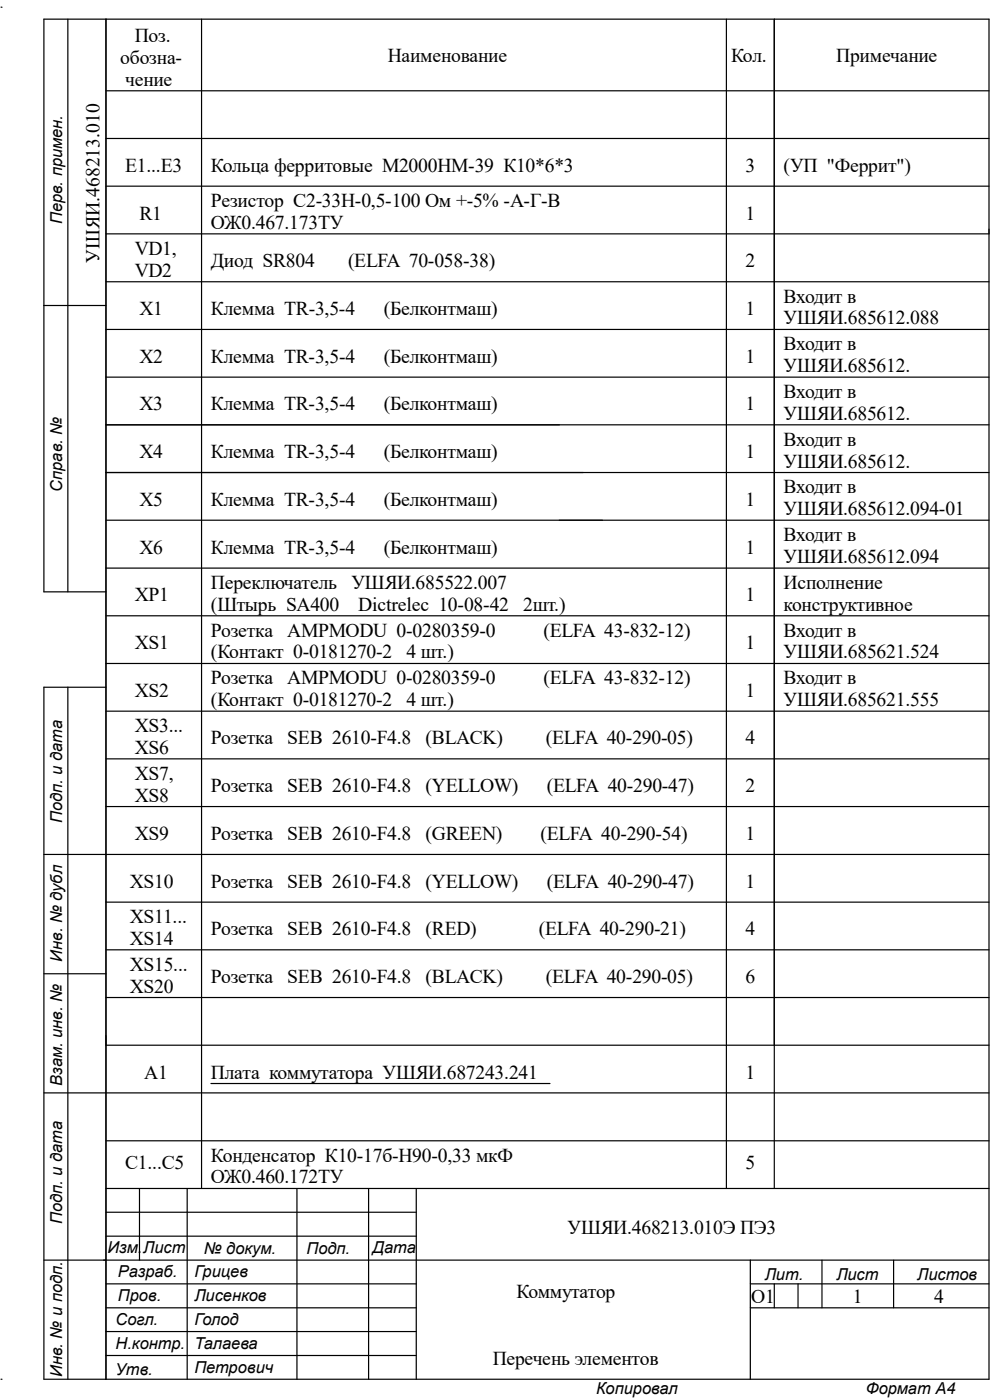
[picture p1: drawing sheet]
<svg xmlns="http://www.w3.org/2000/svg" width="210mm" height="297mm" viewBox="0 0 210 297" stroke-linecap="round" stroke-linejoin="round" font-family="sans-serif">
<defs><g id="words">
<g font-size="4.2">
<text x="28.6" y="8.9">Поз.</text>
<text x="25.5" y="13.5">обозна-</text>
<text x="82.3" y="13.2">Наименование</text>
<text x="155.1" y="13.2">Кол.</text>
<text x="177.4" y="13.2">Примечание</text>
<text x="26.5" y="18.2">чение</text>
<text x="26.5" y="36.4">E1...E3</text>
<text x="44.8" y="36.4">Кольца ферритовые М2000НМ-39 К10*6*3</text>
<text x="158.2" y="36.4">3</text>
<text x="166.2" y="36.4">(УП &quot;Феррит&quot;)</text>
<text x="29.6" y="46.6">R1</text>
<text x="44.7" y="43.9">Резистор С2-33Н-0,5-100 Ом +-5% -А-Г-В</text>
<text x="158.2" y="46.6">1</text>
<text x="44.7" y="48.6">ОЖ0.467.173ТУ</text>
<text x="21.1" y="55.7" transform="rotate(-90 21.1 55.7)">УШЯИ.468213.010</text>
<text x="28.6" y="54.1">VD1,</text>
<text x="28.6" y="58.7">VD2</text>
<text x="44.7" y="56.7">Диод SR804</text>
<text x="73.8" y="56.7">(ELFA 70-058-38)</text>
<text x="158.2" y="56.7">2</text>
<text x="166.2" y="64.2">Входит в</text>
<text x="29.6" y="66.8">X1</text>
<text x="44.8" y="66.8">Клемма TR-3,5-4</text>
<text x="81.4" y="66.8">(Белконтмаш)</text>
<text x="158.2" y="66.8">1</text>
<text x="166.2" y="68.8">УШЯИ.685612.088</text>
<text x="29.6" y="77">X2</text>
<text x="44.7" y="77">Клемма TR-3,5-4</text>
<text x="81.4" y="77">(Белконтмаш)</text>
<text x="158.2" y="77">1</text>
<text x="166.2" y="74.3">Входит в</text>
<text x="166.2" y="79">УШЯИ.685612.</text>
<text x="29.6" y="87.1">X3</text>
<text x="44.7" y="87.1">Клемма TR-3,5-4</text>
<text x="81.4" y="87.1">(Белконтмаш)</text>
<text x="158.2" y="87.1">1</text>
<text x="166.2" y="84.5">Входит в</text>
<text x="166.2" y="89.1">УШЯИ.685612.</text>
<text x="166.2" y="94.6">Входит в</text>
<text x="29.6" y="97.2">X4</text>
<text x="44.7" y="97.2">Клемма TR-3,5-4</text>
<text x="81.4" y="97.2">(Белконтмаш)</text>
<text x="158.2" y="97.2">1</text>
<text x="166.2" y="99.2">УШЯИ.685612.</text>
<text x="29.6" y="107.4">X5</text>
<text x="44.7" y="107.4">Клемма TR-3,5-4</text>
<text x="81.4" y="107.4">(Белконтмаш)</text>
<text x="158.2" y="107.4">1</text>
<text x="166.2" y="104.7">Входит в</text>
<text x="166.2" y="109.3">УШЯИ.685612.094-01</text>
<text x="29.6" y="117.5">X6</text>
<text x="44.7" y="117.5">Клемма TR-3,5-4</text>
<text x="81.4" y="117.5">(Белконтмаш)</text>
<text x="158.2" y="117.5">1</text>
<text x="166.2" y="114.9">Входит в</text>
<text x="166.2" y="119.5">УШЯИ.685612.094</text>
<text x="44.7" y="125">Переключатель</text>
<text x="74.5" y="125">УШЯИ.685522.007</text>
<text x="166.2" y="125">Исполнение</text>
<text x="28.6" y="127.6">XP1</text>
<text x="44.7" y="129.6">(Штырь SA400</text>
<text x="76" y="129.6">Dictrelec 10-08-42</text>
<text x="111" y="129.6">2шт.)</text>
<text x="158.2" y="127.6">1</text>
<text x="166.2" y="129.6">конструктивное</text>
<text x="28.6" y="137.7">XS1</text>
<text x="44.7" y="135.1">Розетка</text>
<text x="60.9" y="135.1">AMPMODU 0-0280359-0</text>
<text x="115.3" y="135.1">(ELFA 43-832-12)</text>
<text x="158.2" y="137.7">1</text>
<text x="166.2" y="135.1">Входит в</text>
<text x="44.7" y="139.7">(Контакт 0-0181270-2</text>
<text x="86.2" y="139.7">4 шт.)</text>
<text x="166.2" y="139.7">УШЯИ.685621.524</text>
<text x="28.6" y="147.8">XS2</text>
<text x="44.7" y="145.2">Розетка</text>
<text x="44.7" y="149.8">(Контакт 0-0181270-2</text>
<text x="60.9" y="145.2">AMPMODU 0-0280359-0</text>
<text x="86.2" y="149.8">4 шт.)</text>
<text x="115.3" y="145.2">(ELFA 43-832-12)</text>
<text x="158.2" y="147.8">1</text>
<text x="166.2" y="145.2">Входит в</text>
<text x="166.2" y="149.8">УШЯИ.685621.555</text>
<text x="28.6" y="155.3">XS3...</text>
<text x="28.6" y="159.9">XS6</text>
<text x="44.7" y="157.9">Розетка</text>
<text x="60.9" y="157.9">SEB 2610-F4.8</text>
<text x="90.2" y="157.9">(BLACK)</text>
<text x="115.8" y="157.9">(ELFA 40-290-05)</text>
<text x="158.2" y="157.9">4</text>
<text x="28.6" y="165.4">XS7,</text>
<text x="28.6" y="170.1">XS8</text>
<text x="44.7" y="168.1">Розетка</text>
<text x="60.9" y="168.1">SEB 2610-F4.8</text>
<text x="90.2" y="168.1">(YELLOW)</text>
<text x="116" y="168.1">(ELFA 40-290-47)</text>
<text x="158.2" y="168.1">2</text>
<text x="28.6" y="178.2">XS9</text>
<text x="44.7" y="178.2">Розетка</text>
<text x="60.9" y="178.2">SEB 2610-F4.8</text>
<text x="90.2" y="178.2">(GREEN)</text>
<text x="114.6" y="178.2">(ELFA 40-290-54)</text>
<text x="158.2" y="178.2">1</text>
<text x="27.6" y="188.3">XS10</text>
<text x="44.7" y="188.3">Розетка</text>
<text x="60.9" y="188.3">SEB 2610-F4.8</text>
<text x="90.2" y="188.3">(YELLOW)</text>
<text x="116" y="188.3">(ELFA 40-290-47)</text>
<text x="158.2" y="188.3">1</text>
<text x="27.6" y="195.8">XS11...</text>
<text x="27.6" y="200.4">XS14</text>
<text x="44.7" y="198.5">Розетка</text>
<text x="60.9" y="198.5">SEB 2610-F4.8</text>
<text x="90.2" y="198.5">(RED)</text>
<text x="114.3" y="198.5">(ELFA 40-290-21)</text>
<text x="158.2" y="198.5">4</text>
<text x="27.6" y="206">XS15...</text>
<text x="44.7" y="208.6">Розетка</text>
<text x="60.9" y="208.6">SEB 2610-F4.8</text>
<text x="90.2" y="208.6">(BLACK)</text>
<text x="115.8" y="208.6">(ELFA 40-290-05)</text>
<text x="158.2" y="208.6">6</text>
<text x="27.6" y="210.6">XS20</text>
<text x="30.6" y="228.9">A1</text>
<text x="44.7" y="228.9">Плата коммутатора УШЯИ.687243.241</text>
<text x="158.2" y="228.9">1</text>
<text x="26.5" y="248.1">C1...C5</text>
<text x="44.7" y="246.5">Конденсатор К10-17б-Н90-0,33 мкФ</text>
<text x="44.7" y="251.1">ОЖ0.460.172ТУ</text>
<text x="158.2" y="248.1">5</text>
<text x="120.4" y="261.8">УШЯИ.468213.010Э ПЭ3</text>
<text x="109.6" y="275.4">Коммутатор</text>
<text x="159.4" y="276.4">О1</text>
<text x="180.9" y="276.4">1</text>
<text x="198.2" y="276.4">4</text>
<text x="104.5" y="289.6">Перечень элементов</text>
</g>
<g font-size="3.5">
<text x="13.2" y="47.6" transform="rotate(-90 13.2 47.6)">Перв. примен.</text>
<text x="13.2" y="104.3" transform="rotate(-90 13.2 104.3)">Справ. №</text>
<text x="13.2" y="174.7" transform="rotate(-90 13.2 174.7)">Подп. и дата</text>
<text x="13.2" y="204" transform="rotate(-90 13.2 204)">Инв. № дубл</text>
<text x="13.2" y="230.4" transform="rotate(-90 13.2 230.4)">Взам. инв. №</text>
<text x="13.2" y="259.7" transform="rotate(-90 13.2 259.7)">Подп. и дата</text>
<text x="22.8" y="265.9">Изм.</text>
<text x="30.4" y="265.9">Лист</text>
<text x="43.3" y="266">№ докум.</text>
<text x="65" y="266">Подп.</text>
<text x="79" y="265.9">Дата</text>
<text x="25" y="271">Разраб.</text>
<text x="41.2" y="271">Грицев</text>
<text x="162.2" y="271.5">Лит.</text>
<text x="177.4" y="271.5">Лист</text>
<text x="194.6" y="271.5">Листов</text>
<text x="24.5" y="281.1">Согл.</text>
<text x="25" y="276.1">Пров.</text>
<text x="41.2" y="276.1">Лисенков</text>
<text x="41.2" y="281.1">Голод</text>
<text x="24.5" y="286.2">Н.контр.</text>
<text x="41.2" y="286.2">Талаева</text>
<text x="13.2" y="292.1" transform="rotate(-90 13.2 292.1)">Инв. № и подп.</text>
<text x="24.5" y="291.8">Утв.</text>
<text x="41.2" y="291.3">Петрович</text>
<text x="126.4" y="295.7">Копировал</text>
<text x="183.6" y="295.7">Формат А4</text>
</g>
</g></defs>
<g fill="none" stroke="#000" stroke-width=".25">
<path d="M.2 1.5h.1M14.4 4.1v121.5M22.5 4.1v288.5M22.5 19.3h187.3M42.8 4.1v248M154.1 4.1v248M164.3 4.1v248M22.5 39.5h187.3M22.5 29.4h187.3M22.5 59.8h187.3M22.5 49.6h187.3M9.3 64.8h13.2"/>
<path d="M22.5 69.9h187.3M22.5 90.1h187.3M22.5 80h187.3M22.5 110.4h187.3M22.5 100.2h187.3M22.5 125.6h-13.2v-121.5h200.5v288.5h-200.5v-146.8h13.2M22.5 130.6h187.3M22.5 120.5h187.3M14.4 145.8v146.8M22.5 150.9h187.3M22.5 140.8h187.3M22.5 171.1h187.3"/>
<path d="M22.5 161h187.3M9.3 181.3h200.5M22.5 191.4h187.3M9.3 206.6h13.2M22.5 211.6h187.3M22.5 201.5h187.3M9.3 231.9h200.5M22.5 221.7h187.3M44.7 229.9h72M22.5 257.2h65.8M22.5 252.1h187.3M22.5 242h187.3"/>
<path d="M29.6 252.1v15.2M39.7 252.1v40.5M63 252.1v40.5M78.2 252.1v40.5M88.3 252.1v40.5M9.3 267.3h200.5M22.5 277.5h65.8M22.5 272.4h65.8M22.5 262.3h65.8M159.2 267.3v25.3M159.2 277.5h50.6M159.2 272.4h50.6"/>
<path d="M164.3 272.4v5.1M169.3 272.4v5.1M174.4 267.3v10.2M189.6 267.3v10.2M.2 292.6h.1M22.5 287.6h65.8M22.5 282.5h65.8"/>
</g>
<use href="#words"/>
</svg>
